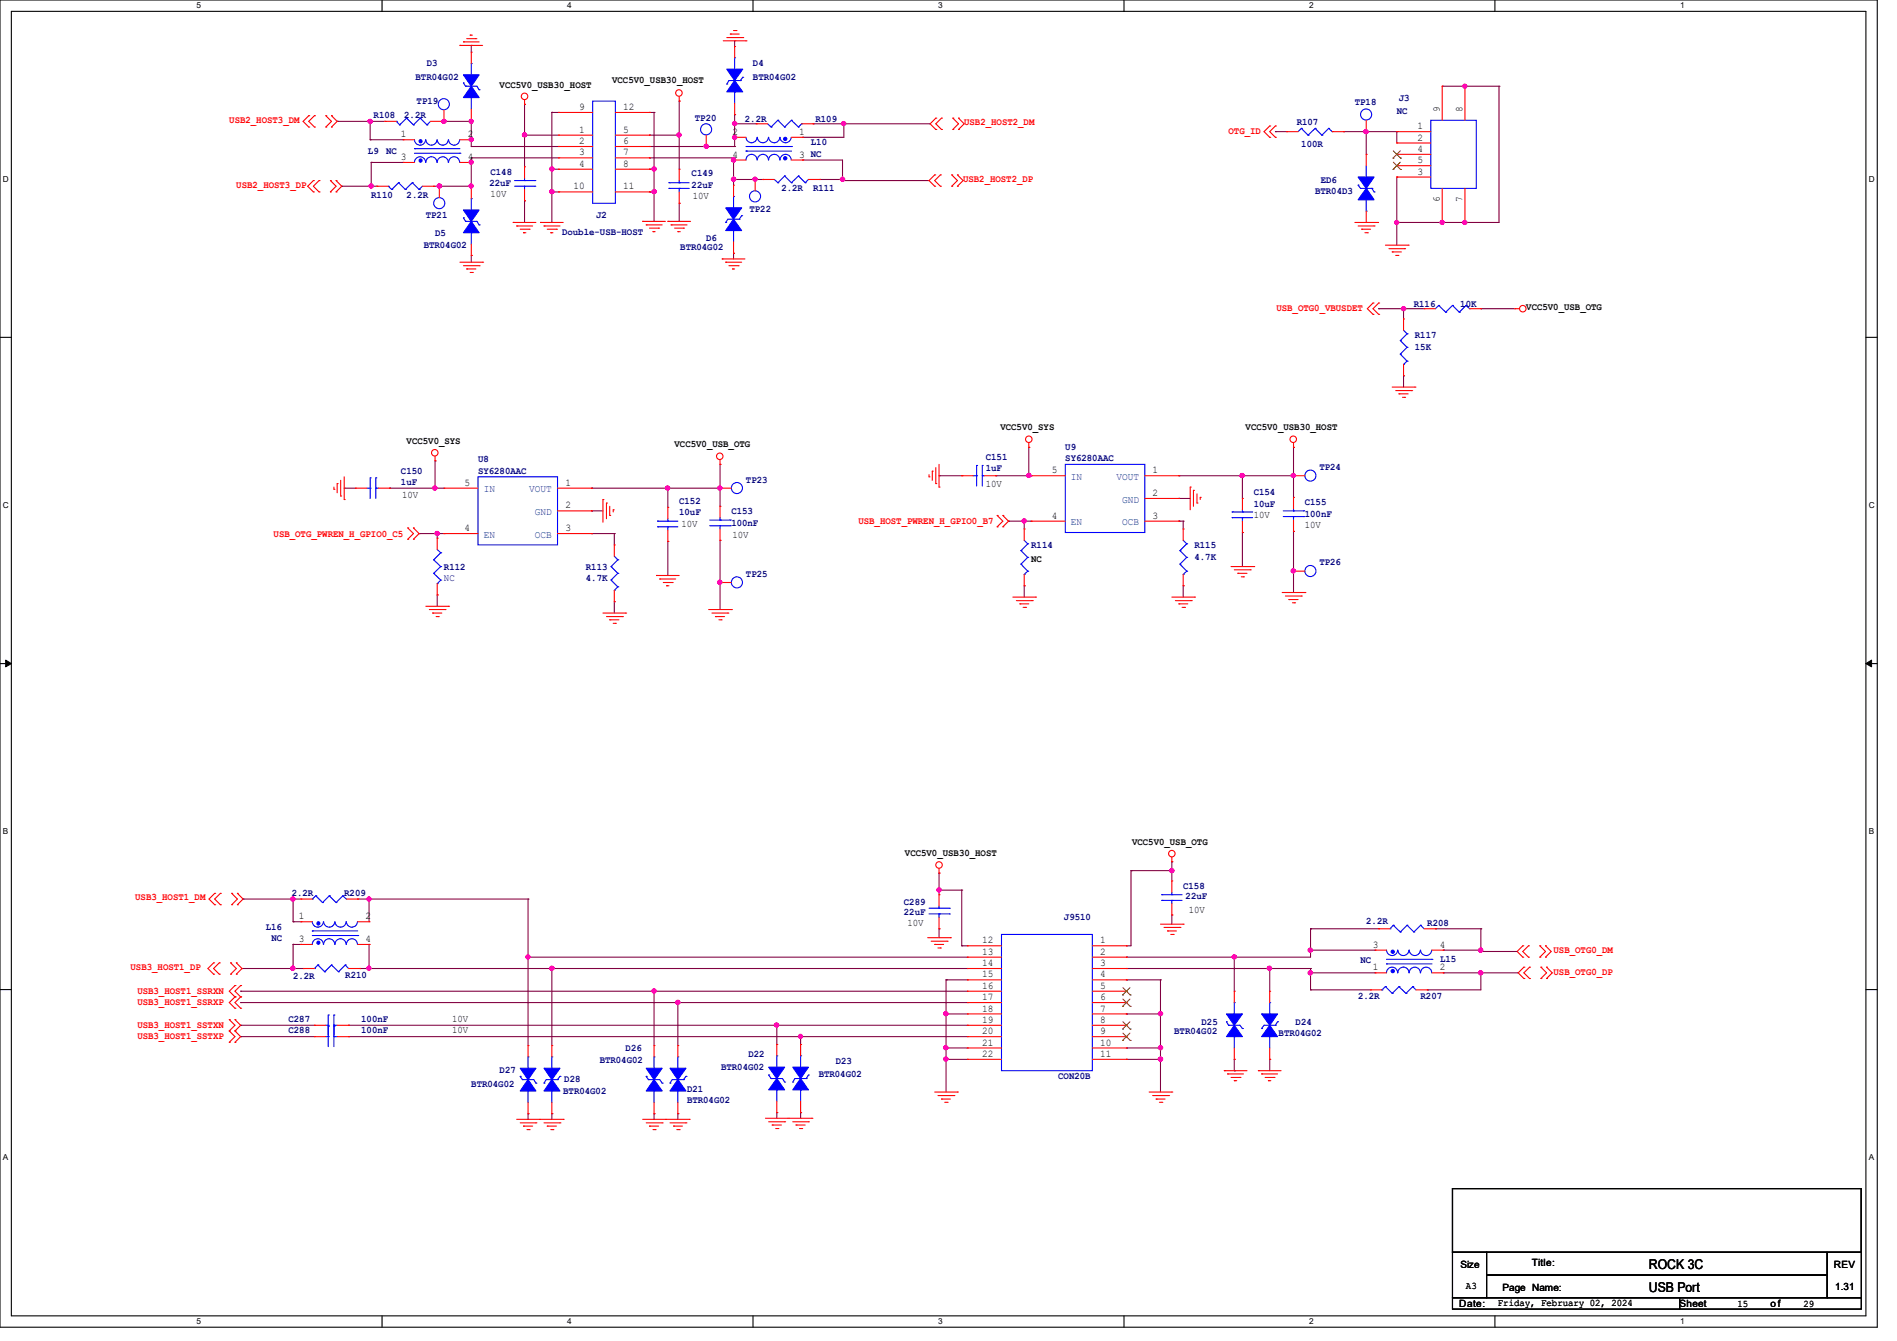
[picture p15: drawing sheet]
<svg xmlns="http://www.w3.org/2000/svg" width="297mm" height="210mm" viewBox="0 0 297 210" stroke-linecap="round" stroke-linejoin="round" font-family="sans-serif">
<defs><g id="words">
<g font-size="2.1">
<text x="258.2" y="202.3">USB Port</text>
<text x="258.2" y="198.8">ROCK 3C</text>
</g>
<g font-size="1.6" fill="#000080">
<text x="66.8" y="10.3">D3</text>
<text x="117.9" y="10.3">D4</text>
<text x="65.1" y="12.5">BTR04G02</text>
<text x="65.2" y="16.2">TP19</text>
<text x="117.9" y="12.5">BTR04G02</text>
<text x="212.1" y="16.4">TP18</text>
<text x="218.7" y="17.8">NC</text>
<text x="219" y="15.8">J3</text>
<text x="58.5" y="18.5">R108</text>
<text x="63.3" y="18.5">2.2R</text>
<text x="108.8" y="18.9">TP20</text>
<text x="116.6" y="19">2.2R</text>
<text x="127" y="22.8">L10</text>
<text x="127.7" y="19">R109</text>
<text x="203" y="19.6">R107</text>
<text x="203.7" y="22.9">100R</text>
<text x="57.6" y="24">L9</text>
<text x="60.4" y="24">NC</text>
<text x="76.6" y="29.2">22uF</text>
<text x="76.8" y="27.4">C148</text>
<text x="108.3" y="27.6">C149</text>
<text x="108.3" y="29.4">22uF</text>
<text x="122.3" y="29.9">2.2R</text>
<text x="127.3" y="29.9">R111</text>
<text x="206.8" y="28.7">ED6</text>
<text x="58.1" y="30.9">R110</text>
<text x="63.7" y="30.9">2.2R</text>
<text x="66.7" y="34.2">TP21</text>
<text x="93.3" y="34.2">J2</text>
<text x="117.3" y="33.3">TP22</text>
<text x="205.9" y="30.4">BTR04D3</text>
<text x="66.3" y="38.8">BTR04G02</text>
<text x="68.1" y="37">D5</text>
<text x="88" y="36.8">Double-USB-HOST</text>
<text x="106.5" y="39.2">BTR04G02</text>
<text x="110.6" y="37.7">D6</text>
<text x="221.4" y="48">R116</text>
<text x="221.5" y="53">R117</text>
<text x="228.6" y="48">10K</text>
<text x="221.5" y="54.8">15K</text>
<text x="166.8" y="70.4">U9</text>
<text x="62.8" y="74.2">C150</text>
<text x="62.8" y="75.9">1uF</text>
<text x="74.8" y="72.4">U8</text>
<text x="74.8" y="74.2">SY6280AAC</text>
<text x="116.8" y="75.6">TP23</text>
<text x="154.3" y="72">C151</text>
<text x="154.3" y="73.8">1uF</text>
<text x="166.8" y="72.2">SY6280AAC</text>
<text x="196.3" y="77.6">C154</text>
<text x="206.6" y="73.6">TP24</text>
<text x="106.3" y="78.9">C152</text>
<text x="106.3" y="80.7">10uF</text>
<text x="114.5" y="80.6">C153</text>
<text x="114.5" y="82.3">100nF</text>
<text x="196.3" y="79.3">10uF</text>
<text x="204.3" y="79.2">C155</text>
<text x="204.3" y="80.9">100nF</text>
<text x="69.5" y="89.3">R112</text>
<text x="91.7" y="89.3">R113</text>
<text x="161.5" y="85.9">R114</text>
<text x="187" y="85.9">R115</text>
<text x="187" y="87.7">4.7K</text>
<text x="206.6" y="88.6">TP26</text>
<text x="69.5" y="91">NC</text>
<text x="91.7" y="91.1">4.7K</text>
<text x="116.8" y="90.3">TP25</text>
<text x="45.7" y="140.3">2.2R</text>
<text x="53.9" y="140.3">R209</text>
<text x="141.5" y="141.7">C289</text>
<text x="141.5" y="143.3">22uF</text>
<text x="185.2" y="139.2">C158</text>
<text x="185.6" y="140.8">22uF</text>
<text x="41.6" y="145.6">L16</text>
<text x="42.5" y="147.4">NC</text>
<text x="166.6" y="144.1">J9510</text>
<text x="213.9" y="144.7">2.2R</text>
<text x="223.5" y="144.9">R208</text>
<text x="45.9" y="153.3">2.2R</text>
<text x="54.1" y="153.1">R210</text>
<text x="213" y="150.8">NC</text>
<text x="225.5" y="150.6">L15</text>
<text x="45.2" y="160.1">C287</text>
<text x="45.2" y="161.8">C288</text>
<text x="56.6" y="160.1">100nF</text>
<text x="56.6" y="161.8">100nF</text>
<text x="188.1" y="160.6">D25</text>
<text x="202.9" y="160.6">D24</text>
<text x="212.6" y="156.5">2.2R</text>
<text x="222.4" y="156.5">R207</text>
<text x="93.9" y="166.5">BTR04G02</text>
<text x="98" y="164.7">D26</text>
<text x="112.9" y="167.5">BTR04G02</text>
<text x="117.2" y="165.6">D22</text>
<text x="130.8" y="166.6">D23</text>
<text x="183.8" y="162">BTR04G02</text>
<text x="200.2" y="162.2">BTR04G02</text>
<text x="73.8" y="170.2">BTR04G02</text>
<text x="78.2" y="168.1">D27</text>
<text x="88.2" y="171.4">BTR04G02</text>
<text x="88.3" y="169.5">D28</text>
<text x="107.6" y="171.1">D21</text>
<text x="107.6" y="172.7">BTR04G02</text>
<text x="128.2" y="168.7">BTR04G02</text>
<text x="165.7" y="168.9">CON20B</text>
</g>
<g font-size="1.6">
<text x="78.2" y="13.7">VCC5V0_USB30_HOST</text>
<text x="90.7" y="17.2">9</text>
<text x="95.8" y="13">VCC5V0_USB30_HOST</text>
<text x="97.6" y="17.2">12</text>
<text x="225.4" y="17.6" transform="rotate(-90 225.4 17.6)">9</text>
<text x="229" y="17.6" transform="rotate(-90 229 17.6)">8</text>
<text x="62.8" y="21.5">1</text>
<text x="73.2" y="21.5">2</text>
<text x="90.7" y="20.8">1</text>
<text x="90.7" y="22.6">2</text>
<text x="97.6" y="20.8">5</text>
<text x="97.6" y="22.6">6</text>
<text x="114.7" y="21.1">2</text>
<text x="125.1" y="21.1">1</text>
<text x="221.9" y="20.2">1</text>
<text x="221.9" y="22">2</text>
<text x="221.9" y="23.8">4</text>
<text x="62.8" y="25.1">3</text>
<text x="73.2" y="25.1">4</text>
<text x="89.8" y="29.7">10</text>
<text x="90.7" y="24.3">3</text>
<text x="90.7" y="26.1">4</text>
<text x="97.6" y="24.3">7</text>
<text x="97.6" y="26.1">8</text>
<text x="97.6" y="29.7">11</text>
<text x="114.7" y="24.7">4</text>
<text x="125.1" y="24.7">3 NC</text>
<text x="221.9" y="27.3">3</text>
<text x="221.9" y="25.6">5</text>
<text x="76.8" y="30.9">10V</text>
<text x="108.5" y="31.1">10V</text>
<text x="225.4" y="31.6" transform="rotate(-90 225.4 31.6)">6</text>
<text x="229" y="31.6" transform="rotate(-90 229 31.6)">7</text>
<text x="239" y="48.6">VCC5V0_USB_OTG</text>
<text x="63.7" y="69.6">VCC5V0_SYS</text>
<text x="105.6" y="70.1">VCC5V0_USB_OTG</text>
<text x="156.6" y="67.4">VCC5V0_SYS</text>
<text x="195" y="67.4">VCC5V0_USB30_HOST</text>
<text x="72.7" y="76.1">5</text>
<text x="88.5" y="76.1">1</text>
<text x="154.3" y="76.2">10V</text>
<text x="164.7" y="74.1">5</text>
<text x="180.5" y="77.7">2</text>
<text x="180.5" y="74.1">1</text>
<text x="62.9" y="78">10V</text>
<text x="72.7" y="83.2">4</text>
<text x="88.5" y="83.2">3</text>
<text x="88.5" y="79.6">2</text>
<text x="106.7" y="82.5">10V</text>
<text x="164.7" y="81.2">4</text>
<text x="180.5" y="81.2">3</text>
<text x="196.3" y="81.1">10V</text>
<text x="204.3" y="82.7">10V</text>
<text x="114.7" y="84.2">10V</text>
<text x="161.5" y="88.1">NC</text>
<text x="141.7" y="134.1">VCC5V0_USB30_HOST</text>
<text x="177.2" y="132.3">VCC5V0_USB_OTG</text>
<text x="46.8" y="144">1</text>
<text x="57.2" y="144">2</text>
<text x="186.1" y="142.9">10V</text>
<text x="46.8" y="147.5">3</text>
<text x="57.2" y="147.5">4</text>
<text x="142.1" y="145.1">10V</text>
<text x="153.8" y="147.7">12</text>
<text x="153.8" y="149.5">13</text>
<text x="172.3" y="147.7">1</text>
<text x="172.3" y="149.5">2</text>
<text x="215" y="148.4">3</text>
<text x="225.4" y="148.4">4</text>
<text x="153.8" y="151.3">14</text>
<text x="153.8" y="153.1">15</text>
<text x="153.8" y="154.9">16</text>
<text x="172.3" y="151.3">3</text>
<text x="172.3" y="153.1">4</text>
<text x="172.3" y="154.9">5</text>
<text x="215" y="152">1</text>
<text x="225.4" y="152">2</text>
<text x="70.8" y="160">10V</text>
<text x="70.8" y="161.8">10V</text>
<text x="153.8" y="156.6">17</text>
<text x="153.8" y="158.4">18</text>
<text x="153.8" y="160.2">19</text>
<text x="153.8" y="162">20</text>
<text x="172.3" y="156.6">6</text>
<text x="172.3" y="158.4">7</text>
<text x="172.3" y="160.2">8</text>
<text x="172.3" y="162">9</text>
<text x="153.8" y="163.7">21</text>
<text x="153.8" y="165.5">22</text>
<text x="172.3" y="163.7">10</text>
<text x="172.3" y="165.5">11</text>
<text x="228.6" y="198.6">Size</text>
<text x="229.5" y="201.8">A3</text>
<text x="235.2" y="202.2">Page Name:</text>
<text x="239.9" y="198.2">Title:</text>
<text x="287.1" y="198.6">REV</text>
<text x="287.3" y="202">1.31</text>
<text x="228.5" y="204.7">Date:</text>
<text x="234.5" y="204.5">Friday, February 02, 2024</text>
<text x="263" y="204.7">Sheet</text>
<text x="272" y="204.6">15</text>
<text x="277.2" y="204.7">o f</text>
<text x="282.4" y="204.6">29</text>
</g>
<g font-size="1.6" fill="#f00">
<text x="35.9" y="19.2">USB2_HOST3_DM</text>
<text x="151" y="19.6">USB2_HOST2_DM</text>
<text x="192.4" y="21">OTG_ID</text>
<text x="37" y="29.4">USB2_HOST3_DP</text>
<text x="150.8" y="28.5">USB2_HOST2_DP</text>
<text x="199.9" y="48.7">USB_OTG0_VBUSDET</text>
<text x="134.4" y="82">USB_HOST_PWREN_H_GPIO0_B7</text>
<text x="42.8" y="84.1">USB_OTG_PWREN_H_GPIO0_C5</text>
<text x="21.2" y="141">USB3_HOST1_DM</text>
<text x="243.2" y="149.2">USB_OTG0_DM</text>
<text x="20.4" y="151.8">USB3_HOST1_DP</text>
<text x="21.5" y="155.6">USB3_HOST1_SSRXN</text>
<text x="243.2" y="152.7">USB_OTG0_DP</text>
<text x="21.5" y="157.4">USB3_HOST1_SSRXP</text>
<text x="21.5" y="160.9">USB3_HOST1_SSTXN</text>
<text x="21.5" y="162.7">USB3_HOST1_SSTXP</text>
</g>
<g font-size="1.6" fill="#004080">
<text x="75.7" y="77.1">IN</text>
<text x="82.8" y="77.1">VOUT</text>
<text x="167.7" y="75.1">IN</text>
<text x="174.8" y="75.1">VOUT</text>
<text x="83.7" y="80.6">GND</text>
<text x="167.7" y="82.3">EN</text>
<text x="175.7" y="82.3">OCB</text>
<text x="175.7" y="78.7">GND</text>
<text x="75.7" y="84.2">EN</text>
<text x="83.7" y="84.2">OCB</text>
</g>
<g font-size="1.3">
<text x="30.8" y="1.3">5</text>
<text x="88.8" y="1.3">4</text>
<text x="146.9" y="1.3">3</text>
<text x="205" y="1.3">2</text>
<text x="263.1" y="1.3">1</text>
<text x=".5" y="28.4">D</text>
<text x="292.6" y="28.4">D</text>
<text x=".5" y="79.5">C</text>
<text x="292.6" y="79.5">C</text>
<text x=".5" y="130.6">B</text>
<text x="292.6" y="130.6">B</text>
<text x=".5" y="181.7">A</text>
<text x="292.6" y="181.7">A</text>
<text x="30.8" y="207.4">5</text>
<text x="88.8" y="207.4">4</text>
<text x="146.9" y="207.4">3</text>
<text x="205" y="207.4">2</text>
<text x="263.1" y="207.4">1</text>
</g>
</g></defs>
<path d="M0 0h293.9v207.9h-293.9zM1.8 1.8h290.3v204.3h-290.3z" fill="none" stroke="#000" stroke-width=".17"/>
<g fill="#fff">
<path d="M30.8 .2h.7v1.4h-.7z"/>
<path d="M30.8 206.2h.7v1.4h-.7z"/>
</g>
<path d="M59.8 0v1.8M59.8 206.1v1.8" fill="none" stroke="#000" stroke-width=".17"/>
<g fill="#fff">
<path d="M88.8 .2h.7v1.4h-.7z"/>
<path d="M88.8 206.2h.7v1.4h-.7z"/>
</g>
<path d="M117.9 0v1.8M117.9 206.1v1.8" fill="none" stroke="#000" stroke-width=".17"/>
<g fill="#fff">
<path d="M146.9 .2h.7v1.4h-.7z"/>
<path d="M146.9 206.2h.7v1.4h-.7z"/>
</g>
<path d="M176 0v1.8M176 206.1v1.8" fill="none" stroke="#000" stroke-width=".17"/>
<g fill="#fff">
<path d="M205 .2h.7v1.4h-.7z"/>
<path d="M205 206.2h.7v1.4h-.7z"/>
</g>
<path d="M234.1 0v1.8M234.1 206.1v1.8" fill="none" stroke="#000" stroke-width=".17"/>
<g fill="#fff">
<path d="M263.1 .2h.6v1.4h-.6z"/>
<path d="M263.1 206.2h.6v1.4h-.6z"/>
<path d="M.5 27.3h.9v1.4h-.9z"/>
<path d="M292.6 27.3h.9v1.4h-.9z"/>
<path d="M.5 78.4h.9v1.4h-.9z"/>
<path d="M292.6 78.4h.9v1.4h-.9z"/>
</g>
<path d="M0 52.8h1.8M292.1 52.8h1.8" fill="none" stroke="#000" stroke-width=".17"/>
<g fill="#fff">
<path d="M.5 129.5h.8v1.4h-.8z"/>
<path d="M292.6 129.5h.8v1.4h-.8z"/>
</g>
<path d="M0 103.9h1.8M292.1 103.9h1.8" fill="none" stroke="#000" stroke-width=".17"/>
<path d="M.9 103.4l.9 .5-.9 .5zM292.1 103.9l.9-.5v1z" fill="#000" stroke="#000" stroke-width=".16"/>
<g fill="#fff">
<path d="M.5 180.5h.8v1.4h-.8z"/>
<path d="M292.6 180.5h.8v1.4h-.8z"/>
</g>
<path d="M0 155h1.8M292.1 155h1.8M227.4 186.1h64v10h-64zM227.4 196.1h5.3v7.1h-5.3zM232.7 196.1h53.4v3.6h-53.4zM232.7 199.7h53.4v3.5h-53.4zM286.1 196.1h5.3v7.1h-5.3zM227.4 203.2h35.6v1.8h-35.6zM263 203.2h28.4v1.8h-28.4z" fill="none" stroke="#000" stroke-width=".17"/>
<g fill="none" stroke="#800040" stroke-width=".17">
<path d="M52.8 19h.1M52.8 19h7.5M58 19h.1M58 19v2.9M69.2 19h4.6M69.5 19h.1M73.8 18.8h.1M73.8 7.1h.1M73.8 19h.1M73.8 7.1v1.1M73.8 18.8v4.1M82.1 16.3h.1"/>
<path d="M82.1 16.3v9.8M86.4 17.6h.1M86.4 17.6h1.1M86.4 17.6v17.2M101.7 17.6h.1M101.7 17.6h.7M102.4 17.6h.1M102.4 17.6v17.1M106.3 15.8h.1M106.3 15.8v10.7M115 17.9h.1M115 6.4h.1"/>
<path d="M115 19.4h.1M115 19.4h3.4M115 6.4v.9M115 17.9v5M127.3 19.4h.1M127.3 19.4h18.3M132.1 19.4h.1M132.1 19.4v2.1h-6.4M225.8 13.5h.1M225.8 13.5h8.9M229.4 13.5h.1M234.7 13.5h.1"/>
<path d="M234.7 13.5v21.3h-16M53.5 29.2h.1M53.5 29.2h5.5M58 21.9h.1M58 21.9h5.1M58.1 25.4h.1M58.1 29.2h.1M58.1 25.4h5M58.1 25.4v3.8M67.9 29.2h5.9M68.8 29.2h.1M73.8 24.7h.1"/>
<path d="M73.8 22.9h.1M73.8 29.2h.1M73.8 21.9h.1M73.8 25.4h.1M73.8 24.7h13.7M73.8 24.7v4.6M73.8 22.9h13.7M82.1 21.2h.1M82.1 31.5h.1M82.1 31.5v3.3M82.1 21.2h5.4M86.4 30.1h.1"/>
<path d="M86.4 26.5h.1M86.4 30.1h1.1M86.4 26.5h1.1M101.7 30.1h.1M101.7 26.5h.1M101.7 24.7h.1M101.7 21.2h.1M101.7 30.1h.7M101.7 24.7h13.2M101.7 22.9h13.3M101.7 26.5h.7M101.7 21.2h4.6"/>
<path d="M102.4 30.1h.1M102.4 26.5h.1M106.3 31.8h.1M106.3 21.2h.1M106.3 31.8v2.9M110.6 22.9h.1M114.9 39.7h.1M114.9 24.7h.1M114.9 28.1h.1M114.9 25.1h.1M114.9 28.1h4.6M114.9 24.7v4.3"/>
<path d="M114.9 39.7v.9M115 21.5h.1M115 22.9h.1M118.2 28.1h.1M119.5 28.1h.1M125.7 21.5h.1M125.7 25.1h.1M125.7 25.1h6.2v3.2M128.4 28.1h.1M128.4 28.1h3.5M131.9 28.1h.1M131.9 28.3h.1"/>
<path d="M131.9 28.3h13.6M199.7 20.6h.1M199.7 20.6h1.8M210.4 20.6h.1M210.4 20.6h8.3M213.9 20.6h.1M213.9 20.6v3.6M218.7 27.7h.1M218.7 20.6h.1M218.7 34.8h.1M218.7 20.6v1.8M218.7 27.7v10.7"/>
<path d="M225.8 34.8h.1M229.4 34.8h.1M73.8 40h.1M73.8 40v1.1M215.9 48.3h.1M215.9 48.3h7.1M219.8 48.3h.1M219.8 58.8h.1M219.8 48.3v1.7M219.8 58.8v1.8M231.9 48.3h.1M231.9 48.3h5.3"/>
<path d="M53.9 76.5h.1M53.9 76.5h1.8M61 76.5h.1M61 76.5h8.5M68.1 72.2h.1M68.1 76.5h.1M68.1 72.2v4.3M92.6 76.5h.1M92.6 76.5h20.1M104.6 76.5h.1M104.6 76.5v3M112.7 76.5h.1"/>
<path d="M112.7 72.7h.1M112.7 72.7v6.6M147 74.5h.1M147 74.5h3.6M155.9 74.5h.1M155.9 74.5h5.6M161.1 70.1h.1M161.1 74.5h.1M161.1 70.1v4.4M184.6 74.5h.1M184.6 78.1h.1M184.6 74.5h17.9"/>
<path d="M184.6 78.1h1.8M194.5 74.5h.1M194.5 74.5v3.6M202.5 74.5h.1M202.5 70.1h.1M202.5 70.1v7.8M65.6 83.6h.1M65.6 83.6h3.9M68.5 93.2h.1M68.5 83.6h.1M68.5 83.6v.7M68.5 93.2v1.8"/>
<path d="M92.6 83.6h.1M92.6 80h.1M92.6 83.6h3.6M92.6 80h1.8M96.2 94.2h.1M96.2 83.6h.1M96.2 83.6v1.7M96.2 94.2v1.8M104.6 84.8h.1M104.6 84.8v5.3M112.7 84.6h.1M112.7 91.2h.1"/>
<path d="M112.7 84.6v10.9M157.9 81.6h.1M157.9 81.6h3.6M160.4 91.7h.1M160.4 81.6h.1M160.4 81.6v1.2M160.4 91.7v1.8M184.6 81.6h.1M184.6 81.6h.7M185.3 91.7h.1M185.3 81.6h.1M185.3 81.6v1.2"/>
<path d="M185.3 91.7v1.8M194.5 83.4h.1M194.5 83.4v5.3M202.5 83.2h.1M202.5 89.5h.1M202.5 83.2v9.6M147 136.7h.1M147 139.4h.1M147 136.7v3.4M147 139.4h3.6M150.6 139.4h.1M150.6 139.4v8.7"/>
<path d="M177.1 136.4h.1M177.1 136.4h6.4M177.1 136.4v11.7h-.7M183.5 135h.1M183.5 136.4h.1M183.5 135v3M37.7 157h.1M37.7 155.2h.1M37.7 155.2h113.8M37.7 157h113.8M37.9 151.7h.1M37.9 151.7h9.6"/>
<path d="M38.1 140.8h.1M38.1 140.8h9M45.9 147.9h.1M45.9 144.4h.1M45.9 140.8h.1M45.9 151.7h.1M45.9 147.9h1.2M45.9 140.8v3.6M45.9 147.9v3.8M45.9 144.4h1.2M56 140.8h.1M56 140.8h26.7"/>
<path d="M56.3 151.7h.1M56.3 151.7h95.2M57.8 147.9h.1M57.8 140.8h.1M57.8 151.7h.1M57.8 140.8v3.6M57.8 147.9v3.8M82.7 149.9h.1M82.7 140.8h.1M82.7 149.9h68.8M82.7 140.8v22.9M86.4 151.7h.1"/>
<path d="M86.4 151.7v12M102.4 155.2h.1M102.4 155.2v8.5M106.1 157h.1M106.1 157v6.7M147 145.5h.1M147 145.5v1.4M148.1 153.5h.1M148.1 158.8h.1M148.1 153.5v17.5M148.1 153.5h3.4M148.1 158.8h3.4"/>
<path d="M150.6 148.1h.1M150.6 148.1h.9M176.4 149.9h.1M176.4 151.7h.1M176.4 148.1h.1M176.4 153.5h.1M176.4 158.8h.1M176.4 151.7h28.8M176.4 153.5h5.3M176.4 158.8h5.3M181.7 153.5h.1M181.7 158.8h.1"/>
<path d="M181.7 153.5v17.5M183.5 143.3h.1M183.5 143.3v1.4M193.3 149.9h.1M193.3 149.9v5.3M198.8 151.7h.1M198.8 151.7v3.5M205.2 148.8h.1M205.2 145.5h.1M205.2 152.4h.1M205.2 155h.1M205.2 151.7h.1"/>
<path d="M205.2 145.5v4.4h-28.8M205.2 151.7v3.3M205.2 148.8h10.1M205.2 145.5h10.7M205.2 152.4h10.1M205.2 155h9.4M223.5 155h.1M224.7 145.5h.1M224.7 145.5h7.2M226 148.8h.1M226 152.4h.1M226 148.8h5.9"/>
<path d="M226 152.4h11.7M231.9 145.5h.1M231.9 149h.1M231.9 152.4h.1M231.9 148.8h.1M231.9 145.5v3.5M231.9 152.4v2.6h-8.4M231.9 149h5.6M37.7 162.3h.1M37.7 160.6h.1M37.7 160.6h11.5M37.7 162.3h11.5"/>
<path d="M54.6 162.3h.1M54.6 160.6h.1M54.6 160.6h96.9M54.6 162.3h96.9M82.7 174.4h.1M82.7 174.4v.9M86.4 174.4h.1M86.4 174.4v.9M102.4 174.4h.1M102.4 174.4v.9M106.1 174.4h.1M106.1 174.4v.9"/>
<path d="M121.6 174.2h.1M121.6 160.6h.1M121.6 160.6v3M121.6 174.2v.9M125.3 174.2h.1M125.3 162.3h.1M125.3 162.3v1.3M125.3 174.2v.9M148.1 165.9h.1M148.1 164.1h.1M148.1 165.9h3.4M148.1 164.1h3.4"/>
<path d="M176.4 164.1h.1M176.4 165.9h.1M176.4 165.9h5.3M176.4 164.1h5.3M181.7 164.1h.1M181.7 165.9h.1M193.3 165.9h.1M193.3 167.7h.1M193.3 165.9v1.8M193.3 167.7h.2M198.8 165.9h.1M198.8 165.9v1.8"/>
</g>
<g fill="#f0f" stroke="#f0f" stroke-width=".17">
<circle cx="219.8" cy="48.3" r=".33"/>
<circle cx="202.5" cy="74.5" r=".33"/>
<circle cx="194.5" cy="74.5" r=".33"/>
<circle cx="161.1" cy="74.5" r=".33"/>
<circle cx="68.1" cy="76.4" r=".33"/>
<circle cx="68.4" cy="83.5" r=".32"/>
<circle cx="112.7" cy="76.4" r=".33"/>
<circle cx="104.5" cy="76.4" r=".33"/>
<circle cx="82.1" cy="21.1" r=".33"/>
<circle cx="58" cy="19" r=".33"/>
<circle cx="86.4" cy="30" r=".33"/>
<circle cx="86.4" cy="26.5" r=".33"/>
<circle cx="102.4" cy="30" r=".33"/>
<circle cx="102.4" cy="26.5" r=".33"/>
<circle cx="132.1" cy="19.3" r=".33"/>
<circle cx="118.2" cy="28.1" r=".32"/>
<circle cx="106.3" cy="21.1" r=".33"/>
<circle cx="225.8" cy="34.8" r=".32"/>
<circle cx="218.7" cy="34.8" r=".32"/>
<circle cx="229.3" cy="34.8" r=".32"/>
<circle cx="229.3" cy="13.5" r=".32"/>
<circle cx="213.9" cy="20.6" r=".33"/>
<circle cx="114.9" cy="28.1" r=".33"/>
<circle cx="114.9" cy="25.1" r=".33"/>
<circle cx="115" cy="21.5" r=".33"/>
<circle cx="131.9" cy="28.1" r=".33"/>
<circle cx="115" cy="19.3" r=".33"/>
<circle cx="73.8" cy="21.8" r=".32"/>
<circle cx="73.8" cy="19" r=".32"/>
<circle cx="73.8" cy="29.1" r=".32"/>
<circle cx="73.8" cy="25.4" r=".32"/>
<circle cx="58.1" cy="29.1" r=".33"/>
<circle cx="68.8" cy="29.1" r=".33"/>
<circle cx="69.5" cy="19" r=".33"/>
<circle cx="110.6" cy="22.9" r=".33"/>
<circle cx="112.7" cy="91.2" r=".33"/>
<circle cx="202.5" cy="89.4" r=".33"/>
<circle cx="193.3" cy="149.9" r=".33"/>
<circle cx="205.2" cy="148.8" r=".33"/>
<circle cx="198.8" cy="151.6" r=".33"/>
<circle cx="231.8" cy="152.4" r=".33"/>
<circle cx="45.9" cy="151.6" r=".33"/>
<circle cx="45.9" cy="140.8" r=".33"/>
<circle cx="102.4" cy="155.2" r=".33"/>
<circle cx="121.6" cy="160.5" r=".33"/>
<circle cx="125.3" cy="162.3" r=".32"/>
<circle cx="86.4" cy="151.6" r=".33"/>
<circle cx="82.7" cy="149.9" r=".32"/>
<circle cx="57.8" cy="151.6" r=".32"/>
<circle cx="57.8" cy="140.8" r=".32"/>
<circle cx="106.1" cy="157" r=".33"/>
<circle cx="183.5" cy="136.4" r=".33"/>
<circle cx="147" cy="139.4" r=".33"/>
<circle cx="148.1" cy="165.9" r=".33"/>
<circle cx="148.1" cy="158.7" r=".33"/>
<circle cx="148.1" cy="164.1" r=".33"/>
<circle cx="231.8" cy="148.8" r=".33"/>
<circle cx="205.2" cy="152.4" r=".33"/>
<circle cx="181.7" cy="158.8" r=".33"/>
<circle cx="181.7" cy="164.1" r=".33"/>
<circle cx="181.7" cy="165.9" r=".33"/>
<circle cx="160.4" cy="81.6" r=".33"/>
</g>
<g fill="none" stroke="#f00" stroke-width=".17">
<path d="M48.3 19.9h.1M48.3 18.1h.1M48.3 18.1l-.8 .9 .8 .9M49.2 19.9h.1M49.2 18.1h.1M49.2 18.1l-.9 .9 .9 .9M51 19.9h.1M51 18.1h.1M51 18.1l.9 .9-.9 .9M51.9 18.1h.1M51.9 19.9h.1M51.9 18.1l.9 .9-.9 .9"/>
<path d="M60.3 19h.1M60.3 19h1.8M67.4 19h1.8M69.2 19h.1M69.5 19h.1M69.5 17.2v1.8M72 7.1h.1M72 7.1h3.6M72.6 6.6h.1M72.6 6.6h2.4M73.1 6.1h1.4M73.6 5.5h.1"/>
<path d="M73.6 5.5h.4M73.8 18.8h.1M73.8 8.2h.1M73.8 8.2v1.7M73.8 17.1v1.7M74.5 6.1h.1M82.1 16.3h.1M82.1 15.7v.6M87.5 17.6h.1M87.5 17.6h5.3M96.4 17.6h5.3M101.7 17.6h.1"/>
<path d="M106.3 15.8h.1M106.3 15.1v.7M113.2 6.4h3.6M113.8 5.9h2.5M114.3 5.3h.1M114.3 5.3h1.4M114.9 4.8h.3M115 17.9h.1M115 7.3h.1M115 7.3v1.8M115 16.2v1.7M115.2 4.8h.1"/>
<path d="M116.3 5.9h.1M116.8 6.4h.1M118.4 19.4h.1M118.4 19.4h1.8M125.5 19.4h1.8M127.3 19.4h.1M146.5 18.5h.1M146.5 18.5l-.9 .9 .9 .9M147.4 18.5h.1M147.4 18.5l-.9 .9 .9 .9M149.2 18.5h.1M149.2 18.5l.9 .9-.9 .9"/>
<path d="M150.1 18.5h.1M150.1 18.5l.9 .9-.9 .9M198.8 19.7h.1M198.8 19.7l-.9 .9 .9 .9M199.7 19.7h.1M199.7 19.7l-.9 .9 .9 .9M213.9 18.8v1.8M225.8 13.5h.1M225.8 13.5v5.3M229.4 13.5h.1M229.4 13.5v5.3M49.1 30.1h.1"/>
<path d="M49.1 28.3h.1M49.1 28.3l-.9 .9 .9 .9M50 30.1h.1M50 28.3h.1M50 28.3l-.9 .9 .9 .9M51.7 30.1h.1M51.7 28.3h.1M51.7 28.3l.9 .9-.9 .9M52.6 28.3h.1M52.6 30.1h.1M52.6 28.3l.9 .9-.9 .9M59 29.2h.1"/>
<path d="M59 29.2h1.8M63.1 21.9h.1M63.1 25.4h.1M63.1 21.9h1.8M63.1 25.4h1.8M66.1 29.2h1.8M67.9 29.2h.1M68.8 29.2h.1M68.8 29.2v1.7M72 21.9h1.8M72 25.4h1.8M73.8 29.3h.1"/>
<path d="M73.8 21.9h.1M73.8 25.4h.1M73.8 29.3v1.8M73.8 38.2v1.8M80.3 34.8h.1M80.3 34.8h3.6M80.9 35.4h.1M80.9 35.4h2.5M81.4 35.9h1.4M82 36.4h.1M82 36.4h.3M82.1 26.1h.1"/>
<path d="M82.1 31.5h.1M82.1 26.1v1.8M82.1 29.7v1.8M82.8 35.9h.1M84.6 34.8h.1M84.6 34.8h3.6M85.2 35.4h.1M85.2 35.4h2.5M85.7 35.9h1.4M86.2 36.4h.1M86.2 36.4h.4M87.1 35.9h.1"/>
<path d="M87.5 21.2h.1M87.5 22.9h.1M87.5 24.7h.1M87.5 26.5h.1M87.5 30.1h.1M87.5 21.2h5.3M87.5 22.9h5.3M87.5 24.7h5.3M87.5 26.5h5.3M87.5 30.1h5.3M96.4 21.2h5.3M96.4 22.9h5.3"/>
<path d="M96.4 24.7h5.3M96.4 26.5h5.3M96.4 30.1h5.3M100.6 34.7h.1M100.6 34.7h3.6M101.2 35.2h.1M101.2 35.2h2.5M101.7 21.2h.1M101.7 22.9h.1M101.7 24.7h.1M101.7 26.5h.1M101.7 30.1h.1"/>
<path d="M101.7 35.7h1.4M102.2 36.3h.1M102.2 36.3h.4M103.1 35.7h.1M104.6 34.7h.1M104.6 34.7h3.5M105.1 35.2h.1M105.1 35.2h2.5M105.6 35.7h1.4M106.1 36.3h.1M106.1 36.3h.4M106.3 26.5h.1"/>
<path d="M106.3 31.8h.1M106.3 26.5v1.8M106.3 30.1v1.7M107 35.7h.1M110.6 22.9h.1M110.6 21.2v1.7M114.9 39.7h.1M114.9 29h.1M114.9 29v1.8M114.9 37.9v1.8M115 21.5h.1M115 25.1h.1"/>
<path d="M115 21.5h1.8M115 25.1h1.8M118.2 28.1h.1M118.2 28.1v1.8M119.5 28.1h.1M119.5 28.1h1.7M123.9 21.5h1.8M123.9 25.1h1.8M125.7 21.5h.1M125.7 25.1h.1M126.6 28.1h1.8M128.4 28.1h.1"/>
<path d="M146.3 27.4h.1M146.3 29.2h.1M146.3 27.4l-.8 .9 .8 .9M146.5 20.3h.1M147.2 29.2h.1M147.2 27.4h.1M147.2 27.4l-.9 .9 .9 .9M147.4 20.3h.1M149 29.2h.1M149 27.4h.1M149 27.4l.9 .9-.9 .9M149.2 20.3h.1"/>
<path d="M149.9 29.2h.1M149.9 27.4h.1M149.9 27.4l.9 .9-.9 .9M150.1 20.3h.1M198.8 21.5h.1M199.7 21.5h.1M201.5 20.6h.1M201.5 20.6h1.7M208.6 20.6h1.8M210.4 20.6h.1M212.1 34.8h3.6M212.6 35.4h2.5"/>
<path d="M213.2 35.9h.1M213.2 35.9h1.4M213.7 36.4h.4M213.9 24.2h.1M213.9 34.8h.1M213.9 20.6h.1M213.9 24.2v1.8M213.9 33.1v1.7M214.1 36.4h.1M215.1 35.4h.1M215.7 34.8h.1M216.9 38.4h3.6"/>
<path d="M217.5 38.9h2.4M218 39.5h.1M218 39.5h1.4M218.7 20.6h.1M218.7 22.4h.1M218.7 27.7h.1M218.7 26h.1M218.7 24.2h.1M218.7 20.6h5.3M218.7 22.4h5.3M218.7 27.7h5.3M218.7 26h5.3"/>
<path d="M218.7 24.2h5.3M219.9 38.9h.1M220.5 38.4h.1M225.8 34.8h.1M225.8 29.5v5.3M229.4 34.8h.1M229.4 29.5v5.3M72 41.1h3.6M72.6 41.6h2.4M73.1 42.1h.1M73.1 42.1h1.4M73.6 42.7h.4"/>
<path d="M73.8 40h.1M74 42.7h.1M75 41.6h.1M75.6 41.1h.1M113.1 40.6h.1M113.1 40.6h3.5M113.6 41.1h.1M113.6 41.1h2.5M114.1 41.6h1.5M114.7 42.1h.1M114.7 42.1h.3M115.6 41.6h.1"/>
<path d="M215 47.5h.1M215 49.2h.1M215 47.5l-.9 .8 .9 .9M215.9 47.5h.1M215.9 49.2h.1M215.9 47.5l-.9 .8 .9 .9M218.5 40h.4M218.9 40h.1M219.8 50h.1M219.8 58.8h.1M219.8 50v1.7M219.8 57.1v1.7"/>
<path d="M223 48.3h.1M223 48.3h1.7M230.1 48.3h1.8M231.9 48.3h.1M237.2 48.3h.1M237.2 48.3h.7M52.3 76.6h.1M52.3 76.3v.3M52.8 75.7h.1M52.8 75.7v1.5M53.3 77.7h.1M53.3 75.2v2.5"/>
<path d="M53.9 78.2h.1M53.9 74.7v3.5M55.7 76.5h.1M55.7 76.5h1.7M59.2 76.5h1.8M61 76.5h.1M68.1 72.2h.1M68.1 71.5v.7M69.5 76.5h.1M69.5 76.5h5.3M87.3 76.5h5.3M92.6 76.5h.1"/>
<path d="M94.4 78.2h.1M94.4 78.2v3.6M95 78.8h.1M95 78.8v2.4M95.5 79.3v1.4M96 79.8h.1M96 79.8v.4M104.6 79.5h.1M104.6 79.5v1.7M112.7 72.7h.1M112.7 79.3h.1M112.7 76.5h.1"/>
<path d="M112.7 72v.7M112.7 79.3v1.8M112.7 76.5h1.8M145.5 74.7h.1M145.5 74.3v.4M146 73.8h.1M146 73.8v1.4M146.5 75.7h.1M146.5 73.2v2.5M147 76.3h.1M147 72.7v3.6M150.6 74.5h.1"/>
<path d="M150.6 74.5h1.8M154.1 74.5h1.8M155.9 74.5h.1M161.1 70.1h.1M161.1 69.3v.8M161.5 74.5h.1M161.5 74.5h5.3M179.2 78.1h5.4M179.2 74.5h5.4M184.6 78.1h.1M184.6 74.5h.1M186.4 76.3h.1"/>
<path d="M186.4 76.3v3.5M186.9 76.8h.1M186.9 76.8v2.5M187.4 78.8h.1M187.4 77.3v1.5M187.9 77.9h.1M187.9 77.9v.3M194.5 78.1h.1M194.5 78.1v1.7M202.5 70.1h.1M202.5 77.9h.1M202.5 74.5h.1"/>
<path d="M202.5 69.3v.8M202.5 77.9v1.8M202.5 74.5h1.8M218 60.6h3.5M218.5 61.2h2.5M219 61.7h.1M219 61.7h1.5M219.6 62.2h.3M219.9 62.2h.1M221 61.2h.1M221.5 60.6h.1M63.8 82.7h.1"/>
<path d="M63.8 84.5h.1M63.8 82.7l.9 .9-.9 .9M64.7 84.5h.1M64.7 82.7h.1M64.7 82.7l.9 .9-.9 .9M66.7 95h3.5M67.2 95.5h2.5M67.7 96h.1M67.7 96h1.5M68.3 96.6h.3M68.5 84.3h.1M68.5 93.2h.1"/>
<path d="M68.5 84.3v1.8M68.5 91.4v1.8M68.6 96.6h.1M69.5 83.6h.1M69.5 83.6h5.3M69.7 95.5h.1M70.2 95h.1M87.3 83.6h5.3M87.3 80h5.3M92.6 83.6h.1M92.6 80h.1M94.4 96h3.6"/>
<path d="M95 96.6h2.5M95.5 97.1h.1M95.5 80.7h.1M95.5 97.1h1.4M96 97.6h.4M96.2 85.3h.1M96.2 94.2h.1M96.2 85.3v1.8M96.2 92.5v1.7M96.4 97.6h.1M97.5 96.6h.1M98 96h.1"/>
<path d="M102.8 90.1h.1M102.8 90.1h3.5M103.3 90.7h.1M103.3 90.7h2.5M103.8 91.2h1.4M104.4 91.7h.1M104.4 91.7h.3M104.6 84.8h.1M104.6 83v1.8M105.2 91.2h.1M111 95.5h3.5M111.5 96h2.5"/>
<path d="M112 96.6h.1M112 96.6h1.5M112.6 97.1h.3M112.7 84.6h.1M112.7 91.2h.1M112.7 82.8v1.8M112.7 91.2h1.8M112.9 97.1h.1M114 96h.1M114.5 95.5h.1M156.1 80.7h.1M156.1 82.5h.1"/>
<path d="M156.1 80.7l.9 .9-.9 .9M157 82.5h.1M157 80.7h.1M157 80.7l.9 .9-.9 .9M158.6 93.5h3.5M159.1 94.1h2.5M159.7 94.6h.1M159.7 94.6h1.4M160.2 95.1h.4M160.4 82.8h.1M160.4 91.7h.1M160.4 82.8v1.8"/>
<path d="M160.4 90v1.7M160.6 95.1h.1M161.5 81.6h.1M161.5 81.6h5.3M161.6 94.1h.1M162.1 93.5h.1M179.2 81.6h5.4M183.5 93.5h3.5M184 94.1h2.5M184.6 94.6h.1M184.6 81.6h.1M184.6 94.6h1.4"/>
<path d="M185.1 95.1h.4M185.3 82.8h.1M185.3 91.7h.1M185.3 82.8v1.8M185.3 90v1.7M185.5 95.1h.1M186.5 94.1h.1M187 93.5h.1M192.7 88.7h3.6M193.3 89.2h2.4M193.8 89.8h.1M193.8 89.8h1.4"/>
<path d="M194.4 90.3h.3M194.5 83.4h.1M194.5 81.6v1.8M194.7 90.3h.1M195.7 89.2h.1M196.3 88.7h.1M200.7 92.8h3.6M201.3 93.3h2.5M201.8 93.9h.1M201.8 93.9h1.4M202.4 94.4h.3M202.5 89.5h.1"/>
<path d="M202.5 83.2h.1M202.5 81.4v1.8M202.5 89.5h1.8M202.7 94.4h.1M203.8 93.3h.1M204.3 92.8h.1M33.6 139.9h.1M33.6 139.9l-.9 .9 .9 .9M34.5 139.9h.1M34.5 139.9l-.9 .9 .9 .9M36.3 139.9h.1M36.3 139.9l.9 .9-.9 .9"/>
<path d="M37.2 139.9h.1M37.2 139.9l.9 .9-.9 .9M147 136.7h.1M147 136v.7M183.5 135h.1M183.5 138h.1M183.5 134.2v.8M183.5 138v1.7M33.4 152.6h.1M33.4 150.8h.1M33.4 150.8l-.8 .9 .8 .9M33.6 141.7h.1"/>
<path d="M34.3 152.6h.1M34.3 150.8h.1M34.3 150.8l-.9 .9 .9 .9M34.5 141.7h.1M35.9 159.7h.1M35.9 159.7l.9 .9-.9 .9M36.1 152.6h.1M36.1 150.8h.1M36.1 150.8l.9 .9-.9 .9M36.3 141.7h.1M36.8 156.1h.1M36.8 157.9h.1"/>
<path d="M36.8 154.3h.1M36.8 159.7h.1M36.8 156.1l-.9 .9 .9 .9M36.8 154.3l-.9 .9 .9 .9M36.8 159.7l.9 .9-.9 .9M37 150.8h.1M37 152.6h.1M37 150.8l.9 .9-.9 .9M37.2 141.7h.1M37.7 156.1h.1M37.7 157.9h.1M37.7 154.3h.1"/>
<path d="M37.7 156.1l-.9 .9 .9 .9M37.7 154.3l-.9 .9 .9 .9M47.1 140.8h.1M47.1 144.4h.1M47.1 147.9h.1M47.1 147.9h1.8M47.1 140.8h1.8M47.1 144.4h1.8M47.5 151.7h.1M47.5 151.7h1.7M54.2 140.8h1.8M54.6 151.7h1.7"/>
<path d="M56 140.8h.1M56 147.9h1.8M56 144.4h1.8M56.3 151.7h.1M57.8 144.4h.1M57.8 147.9h.1M145.2 146.9h3.6M145.8 147.4h2.5M146.3 147.9h.1M146.3 147.9h1.4M146.9 148.5h.3M147 140.1h.1"/>
<path d="M147 145.5h.1M147 140.1v1.8M147 143.7v1.8M147.2 148.5h.1M148.3 147.4h.1M148.8 146.9h.1M151.5 148.1h.1M151.5 149.9h.1M151.5 151.7h.1M151.5 153.5h.1M151.5 155.2h.1M151.5 157h.1"/>
<path d="M151.5 158.8h.1M151.5 151.7h5.3M151.5 148.1h5.3M151.5 149.9h5.3M151.5 153.5h5.3M151.5 155.2h5.3M151.5 157h5.3M151.5 158.8h5.3M171 151.7h5.4M171 148.1h5.4M171 149.9h5.4M171 153.5h5.4"/>
<path d="M171 155.2h5.4M171 157h5.4M171 158.8h5.4M176.4 148.1h.1M176.4 149.9h.1M176.4 151.7h.1M176.4 153.5h.1M176.4 155.2h.1M176.4 157h.1M176.4 158.8h.1M181.7 144.7h3.6M182.2 145.2h2.5"/>
<path d="M182.8 145.8h.1M182.8 145.8h1.4M183.3 146.3h.4M183.5 143.3h.1M183.5 141.5v1.8M183.7 146.3h.1M184.7 145.2h.1M185.3 144.7h.1M193.3 155.2h.1M193.3 155.2v1.8M198.8 155.2h.1M198.8 155.2v1.8"/>
<path d="M214.6 155h.1M214.6 155h1.8M215.3 152.4h.1M215.3 148.8h.1M215.3 152.4h1.8M215.3 148.8h1.8M215.9 145.5h.1M215.9 145.5h1.7M221.7 155h1.8M223 145.5h1.7M223.5 155h.1M224.2 152.4h1.8"/>
<path d="M224.2 148.8h1.8M224.7 145.5h.1M226 152.4h.1M226 148.8h.1M238.4 148.1h.1M238.4 149.9h.1M238.4 148.1l-.9 .9 .9 .9M238.6 151.5h.1M238.6 153.2h.1M238.6 151.5l-.9 .9 .9 .8M239.3 149.9h.1M239.3 148.1h.1"/>
<path d="M239.3 148.1l-.9 .9 .9 .9M239.5 153.2h.1M239.5 151.5h.1M239.5 151.5l-.9 .9 .9 .8M241.1 149.9h.1M241.1 148.1h.1M241.1 148.1l.9 .9-.9 .9M241.3 153.2h.1M241.3 151.5h.1M241.3 151.5l.8 .9-.8 .8M242 149.9h.1M242 148.1h.1"/>
<path d="M242 148.1l.9 .9-.9 .9M242.1 153.2h.1M242.1 151.5h.1M242.1 151.5l.9 .9-.9 .8M35.9 161.5h.1M35.9 163.2h.1M35.9 161.5l.9 .8-.9 .9M36.8 163.2h.1M36.8 161.5h.1M36.8 161.5l.9 .8-.9 .9M49.2 160.6h.1M49.2 162.3h.1"/>
<path d="M49.2 160.6h1.8M49.2 162.3h1.8M52.8 160.6h1.8M52.8 162.3h1.8M54.6 160.6h.1M54.6 162.3h.1M80.9 175.3h3.6M81.4 175.9h2.5M82 176.4h.1M82 176.4h1.4M82.5 176.9h.3M82.7 174.4h.1"/>
<path d="M82.7 163.7h.1M82.7 163.7v1.8M82.7 172.6v1.8M82.8 176.9h.1M83.9 175.9h.1M84.5 175.3h.1M84.6 175.3h3.6M85.2 175.9h2.5M85.7 176.4h.1M85.7 176.4h1.4M86.2 176.9h.4M86.4 174.4h.1"/>
<path d="M86.4 163.7h.1M86.4 163.7v1.8M86.4 172.6v1.8M86.6 176.9h.1M87.7 175.9h.1M88.2 175.3h.1M100.6 175.3h3.6M101.2 175.9h2.5M101.7 176.4h.1M101.7 176.4h1.4M102.2 176.9h.4M102.4 174.4h.1"/>
<path d="M102.4 163.7h.1M102.4 163.7v1.8M102.4 172.6v1.8M102.6 176.9h.1M103.7 175.9h.1M104.2 175.3h.1M104.4 175.3h3.5M104.9 175.9h2.5M105.5 176.4h.1M105.5 176.4h1.3M106 176.9h.3M106.1 174.4h.1"/>
<path d="M106.1 163.7h.1M106.1 163.7v1.8M106.1 172.6v1.8M106.3 176.9h.1M107.4 175.9h.1M107.9 175.3h.1M119.8 175.1h3.6M120.4 175.7h2.5M120.9 176.2h.1M120.9 176.2h1.4M121.5 176.7h.3M121.6 174.2h.1"/>
<path d="M121.6 163.6h.1M121.6 163.6v1.8M121.6 172.5v1.7M121.8 176.7h.1M122.9 175.7h.1M123.4 175.1h.1M123.6 175.1h3.5M124.1 175.7h2.5M124.6 176.2h.1M124.6 176.2h1.5M125.2 176.7h.3M125.3 174.2h.1"/>
<path d="M125.3 163.6h.1M125.3 163.6v1.8M125.3 172.5v1.7M125.5 176.7h.1M126.6 175.7h.1M127.1 175.1h.1M146.3 171h3.6M146.9 171.6h2.5M147.4 172.1h.1M147.4 172.1h1.4M147.9 172.6h.4M148.3 172.6h.1"/>
<path d="M149.4 171.6h.1M149.9 171h.1M151.5 160.6h.1M151.5 162.3h.1M151.5 164.1h.1M151.5 165.9h.1M151.5 160.6h5.3M151.5 162.3h5.3M151.5 164.1h5.3M151.5 165.9h5.3M171 160.6h5.4M171 162.3h5.4"/>
<path d="M171 164.1h5.4M171 165.9h5.4M176.4 160.6h.1M176.4 162.3h.1M176.4 164.1h.1M176.4 165.9h.1M179.9 171h3.6M180.5 171.6h2.5M181 172.1h.1M181 172.1h1.4M181.5 172.6h.4M181.9 172.6h.1"/>
<path d="M183 171.6h.1M183.5 171h.1M191.7 167.7h.1M191.7 167.7h3.5M192.2 168.2h.1M192.2 168.2h2.5M192.7 168.7h1.4M193.3 169.2h.1M193.3 165.9h.1M193.3 169.2h.3M193.3 164.1v1.8M194.1 168.7h.1"/>
<path d="M197 167.7h.1M197 167.7h3.6M197.5 168.2h.1M197.5 168.2h2.5M198.1 168.7h1.4M198.6 169.2h.1M198.6 169.2h.4M198.8 165.9h.1M198.8 164.1v1.8M199.5 168.7h.1"/>
<circle cx="82.1" cy="15.1" r=".51"/>
<circle cx="106.3" cy="14.6" r=".51"/>
<circle cx="238.4" cy="48.3" r=".51"/>
<circle cx="68.1" cy="70.9" r=".51"/>
<circle cx="112.7" cy="71.5" r=".51"/>
<circle cx="161.1" cy="68.8" r=".51"/>
<circle cx="202.5" cy="68.8" r=".51"/>
<circle cx="147" cy="135.5" r=".51"/>
<circle cx="183.5" cy="133.7" r=".51"/>
</g>
<g fill="none" stroke="#00f" stroke-width=".17">
<path d="M62.1 19h.1M62.1 19l.5 .6M62.6 19.6h.1M63.7 18.5h.1M63.7 18.5l1 1.1M63.7 18.5l-1.1 1.1M64.7 19.6h.1M65.8 18.5h.1M65.8 18.5l1 1.1M65.8 18.5l-1.1 1.1M66.8 19.6h.1M67.4 19l-.6 .6"/>
<path d="M72.6 13h.1M72.6 13l.3 .5M72.9 13.5h.1M72.9 13.5h1.8l.3 .6M73.8 15.3h.1M73.8 9.9h.1M73.8 9.9v1.8M73.8 15.3v1.8M75 14.1h.1M92.8 15.8h3.6v16h-3.6zM113.8 13.2h.1M115 14.4h.1"/>
<path d="M115 9.1h.1M115 9.1v1.7M115 14.4v1.8M115.9 12.6h.1M115.9 12.6h-1.8l-.3 .6M116.3 12.1h.1M116.3 12.1l-.4 .5M120.2 19.4l.5 .5M120.7 19.9h.1M121.8 18.8h.1M121.8 18.8l-1.1 1.1M121.8 18.8l1.1 1.1"/>
<path d="M122.9 19.9h.1M123.9 18.8h.1M123.9 18.8l-1 1.1M123.9 18.8l1.1 1.1M125 19.9h.1M125.5 19.4h.1M125.5 19.4l-.5 .5M224 18.8h7.1v10.7h-7.1zM60.8 29.2h.1M60.8 29.2l.5 .5M61.3 29.7h.1M62.4 28.6h.1"/>
<path d="M62.4 28.6l1.1 1.1M62.4 28.6l-1.1 1.1M63.5 29.7h.1M64.6 28.6h.1M64.6 28.6l1 1.1M64.6 28.6l-1.1 1.1M64.9 21.9a.87 .87 0 0 0 .9 .8 .87 .87 0 0 0 .8-.8M64.9 23.3h.1M64.9 24h7.1M64.9 23.3h7.1M65.6 29.7h.1M66.1 29.2l-.5 .5"/>
<path d="M66.6 25.4a.87 .87 0 0 0-.8-.8 .87 .87 0 0 0-.9 .8M66.7 21.9a.87 .87 0 0 0 .8 .8 .87 .87 0 0 0 .9-.8M68.4 25.4a.87 .87 0 0 0-.9-.8 .87 .87 0 0 0-.8 .8M68.5 21.9a.87 .87 0 0 0 .8 .8 .87 .87 0 0 0 .9-.8M70.2 25.4a.87 .87 0 0 0-.9-.8 .87 .87 0 0 0-.8 .8M70.2 21.9a.87 .87 0 0 0 .9 .8 .87 .87 0 0 0 .9-.8M72 25.4a.87 .87 0 0 0-.9-.8 .87 .87 0 0 0-.9 .8M72 24h.1M72.6 34.1h.1M72.6 34.1l.3 .6M72.9 34.7h.1M72.9 34.7h1.8l.3 .5"/>
<path d="M73.8 36.4h.1M73.8 31.1h.1M73.8 31.1v1.8M73.8 36.4v1.8M75 35.2h.1M80.6 29.2h3.1M80.6 28.3h3.1M82.1 28.3h.1M82.1 29.2h.1M82.1 27.9v.4M82.1 29.2v.5M83.7 29.2h.1"/>
<path d="M83.7 28.3h.1M104.7 29.5h.1M104.7 28.6h.1M104.7 29.5h3.2M104.7 28.6h3.2M106.3 28.6h.1M106.3 29.5h.1M106.3 28.3v.3M106.3 29.5v.6M113.6 34.8h.1M114.9 36.1h.1M114.9 30.8h.1"/>
<path d="M114.9 30.8v1.8M114.9 36.1v1.8M115.7 34.3h.1M115.7 34.3h-1.7l-.4 .5M116.1 33.8h.1M116.1 33.8l-.4 .5M116.8 21.5a.87 .87 0 0 0 .9 .9 .87 .87 0 0 0 .8-.9M116.8 23.7h.1M116.8 23.7h7.1M116.8 22.9h7.1M118.5 25.1a.87 .87 0 0 0-.8-.9 .87 .87 0 0 0-.9 .9M118.6 21.5a.87 .87 0 0 0 .8 .9 .87 .87 0 0 0 .9-.9"/>
<path d="M120.3 25.1a.87 .87 0 0 0-.9-.9 .87 .87 0 0 0-.8 .9M120.4 21.5a.87 .87 0 0 0 .8 .9 .87 .87 0 0 0 .9-.9M121.2 28.1l.6 .5M121.8 28.6h.1M122.1 25.1a.87 .87 0 0 0-.9-.9 .87 .87 0 0 0-.8 .9M122.1 21.5a.87 .87 0 0 0 .9 .9 .87 .87 0 0 0 .9-.9M122.9 27.6h.1M122.9 27.6l-1.1 1M122.9 27.6l1 1M123.9 25.1a.87 .87 0 0 0-.9-.9 .87 .87 0 0 0-.9 .9M123.9 28.6h.1M123.9 22.9h.1"/>
<path d="M125 27.6h.1M125 27.6l-1.1 1M125 27.6l1.1 1M126.1 28.6h.1M126.6 28.1h.1M126.6 28.1l-.5 .5M203.8 20.1h.1M203.8 20.1l-.6 .5M203.8 20.1l1 1.1M204.8 21.2h.1M205.9 20.1h.1M205.9 20.1l-1.1 1.1"/>
<path d="M205.9 20.1l1.1 1.1M207 21.2h.1M208 20.1h.1M208 20.1l-1 1.1M208 20.1l.6 .5M208.6 20.6h.1M212.6 29h.1M212.6 29l.4 .5h1.8M213.9 27.7h.1M213.9 33.1h.1M213.9 26v1.7M213.9 31.3v1.8"/>
<path d="M214.8 29.5h.1M214.8 29.5l.3 .6M215.1 30.1h.1M219.2 53.3h.1M219.2 55.5h.1M219.2 53.3l1.1 1.1M219.2 55.5l1.1 1.1M219.8 57.1h.1M219.8 51.7l.5 .6M220.3 52.3h.1M220.3 54.4h.1M220.3 56.6h.1"/>
<path d="M220.3 52.3l-1.1 1M220.3 54.4l-1.1 1.1M220.3 56.6l-.5 .5M225.3 47.8h.1M225.3 47.8l-.6 .5M225.3 47.8l1.1 1.1M226.4 48.9h.1M227.4 47.8h.1M227.4 47.8l-1 1.1M227.4 47.8l1.1 1.1M228.5 48.9h.1M229.5 47.8h.1"/>
<path d="M229.5 47.8l-1 1.1M229.5 47.8l.6 .5M230.1 48.3h.1M57.4 76.5h.6M58 74.8h.1M58 76.5h.1M58 74.8v3.3M58.8 76.5h.1M58.8 74.8h.1M58.8 76.5h.4M58.8 74.8v3.3M74.8 74.7h12.5v10.6h-12.5z"/>
<path d="M152.4 74.5h.5M152.9 72.9h.1M152.9 74.5h.1M152.9 72.9v3.2M153.8 74.5h.1M153.8 72.9h.1M153.8 74.5h.3M153.8 72.9v3.2M166.8 72.7h12.4v10.7h-12.4zM194.5 79.8v.4M202.5 79.7v.3M67.9 87.7h.1"/>
<path d="M67.9 89.8h.1M67.9 87.7l1.1 1M67.9 89.8l1.1 1M68.5 91.4h.1M68.5 86.1l.5 .5M69 86.6h.1M69 88.7h.1M69 90.8h.1M69 86.6l-1.1 1.1M69 88.7l-1.1 1.1M69 90.8l-.5 .6M95.7 88.7h.1"/>
<path d="M95.7 90.8h.1M95.7 88.7l1 1.1M95.7 90.8l1 1.1M96.2 92.5h.1M96.2 87.1l.5 .6M96.7 87.7h.1M96.7 89.8h.1M96.7 91.9h.1M96.7 87.7l-1 1M96.7 89.8l-1 1M96.7 91.9l-.5 .6M103 82.5h.1"/>
<path d="M103 81.6h.1M103 82.5h3.1M103 81.6h3.1M104.6 81.6h.1M104.6 82.5h.1M104.6 81.2v.4M104.6 82.5v.5M111.1 82.3h3.2M111.1 81.4h3.2M112.7 81.4h.1M112.7 82.3h.1M112.7 81.1v.3"/>
<path d="M112.7 82.3v.5M114.3 82.3h.1M114.3 81.4h.1M159.9 86.2h.1M159.9 88.3h.1M159.9 86.2l1 1.1M159.9 88.3l1 1.2M160.4 90h.1M160.4 84.6l.5 .6M160.9 85.2h.1M160.9 87.3h.1M160.9 89.5h.1"/>
<path d="M160.9 85.2l-1 1M160.9 87.3l-1 1M160.9 89.5l-.5 .5M184.7 86.2h.1M184.7 88.3h.1M184.7 86.2l1.1 1.1M184.7 88.3l1.1 1.2M185.3 90h.1M185.3 84.6l.5 .6M185.8 85.2h.1M185.8 87.3h.1M185.8 89.5h.1"/>
<path d="M185.8 87.3l-1.1 1M185.8 85.2l-1.1 1M185.8 89.5l-.5 .5M192.9 81.1h.1M192.9 80.2h.1M192.9 81.1h3.2M192.9 80.2h3.2M194.5 80.2h.1M194.5 81.1h.1M194.5 81.1v.5M200.9 80.9h3.2M200.9 80h3.2"/>
<path d="M202.5 80h.1M202.5 80.9h.1M202.5 80.9v.5M204.1 80.9h.1M204.1 80h.1M183.5 139.7v.4M48.9 140.8h.1M48.9 144.4a.87 .87 0 0 0 .9 .8 .87 .87 0 0 0 .8-.8M48.9 145.8h.1M48.9 146.5h7.1M48.9 145.8h7.1M49.2 151.7h.1"/>
<path d="M49.4 140.3h.1M49.4 140.3l1.1 1.1M49.4 140.3l-.5 .5M49.8 151.1h.1M49.8 151.1l1 1.1M49.8 151.1l-.6 .6M50.5 141.4h.1M50.6 147.9a.87 .87 0 0 0-.8-.9 .87 .87 0 0 0-.9 .9M50.7 144.4a.87 .87 0 0 0 .8 .8 .87 .87 0 0 0 .9-.8M50.8 152.2h.1M51.4 159h.1M51.4 159v4.9"/>
<path d="M51.6 140.3h.1M51.6 140.3l1 1.1M51.6 140.3l-1.1 1.1M51.9 151.1h.1M51.9 151.1l1.1 1.1M51.9 151.1l-1.1 1.1M52.3 159h.1M52.3 159v4.9M52.4 147.9a.87 .87 0 0 0-.9-.9 .87 .87 0 0 0-.8 .9M52.5 144.4a.87 .87 0 0 0 .8 .8 .87 .87 0 0 0 .9-.8M52.6 141.4h.1M53 152.2h.1"/>
<path d="M53.7 140.3h.1M53.7 140.3l.5 .5M53.7 140.3l-1.1 1.1M54.1 151.1h.1M54.1 151.1l.5 .6M54.1 151.1l-1.1 1.1M54.2 147.9a.87 .87 0 0 0-.9-.9 .87 .87 0 0 0-.8 .9M54.2 144.4a.87 .87 0 0 0 .9 .8 .87 .87 0 0 0 .9-.8M56 147.9a.87 .87 0 0 0-.9-.9 .87 .87 0 0 0-.9 .9M56 146.5h.1M145.5 143.1h3.1M145.5 142.2h3.1"/>
<path d="M147 142.2h.1M147 143.1h.1M147 141.9v.3M147 143.1v.6M148.6 143.1h.1M148.6 142.2h.1M156.8 146.3h14.2v21.4h-14.2zM181.9 141h.1M181.9 140.1h.1M181.9 141h3.2M181.9 140.1h3.2M183.5 140.1h.1"/>
<path d="M183.5 141h.1M183.5 141v.5M193.3 157h.1M193.3 157v1.8M198.8 157h.1M198.8 157v1.8M216.4 155h.1M216.9 154.5h.1M216.9 154.5l1.1 1.1M216.9 154.5l-.5 .5M217.1 148.8a.87 .87 0 0 0 .9 .8 .87 .87 0 0 0 .8-.8M217.1 151h.1"/>
<path d="M217.1 150.2h7.1M217.1 151h7.1M217.1 152.4a.87 .87 0 0 1 .9-.9 .87 .87 0 0 1 .8 .9M217.6 145.5h.1M218 155.6h.1M218.1 144.9h.1M218.1 144.9l1.1 1.1M218.1 144.9l-.5 .6M218.9 152.4a.87 .87 0 0 1 .8-.9 .87 .87 0 0 1 .9 .9M218.9 148.8a.87 .87 0 0 0 .8 .8 .87 .87 0 0 0 .9-.8M219 154.5h.1M219 154.5l1.1 1.1"/>
<path d="M219 154.5l-1 1.1M219.2 146h.1M220.1 155.6h.1M220.3 144.9h.1M220.3 144.9l1.1 1.1M220.3 144.9l-1.1 1.1M220.6 148.8a.87 .87 0 0 0 .9 .8 .87 .87 0 0 0 .9-.8M220.6 152.4a.87 .87 0 0 1 .9-.9 .87 .87 0 0 1 .9 .9M221.2 154.5h.1M221.2 154.5l.5 .5M221.2 154.5l-1.1 1.1M221.4 146h.1"/>
<path d="M222.4 152.4a.87 .87 0 0 1 .9-.9 .87 .87 0 0 1 .9 .9M222.4 148.8a.87 .87 0 0 0 .9 .8 .87 .87 0 0 0 .9-.8M222.4 144.9h.1M222.4 144.9l.6 .6M222.4 144.9l-1 1.1M224.2 150.2h.1M51 160.6h.4M51 162.3h.4M51.4 160.6h.1M51.4 162.3h.1M51.4 160.7h.1M52.3 160.6h.1"/>
<path d="M52.3 160.7h.1M52.3 162.3h.1M52.3 160.6h.5M52.3 162.3h.5M81.4 168.6h.1M81.4 168.6l.4 .5M81.8 169.1h.1M81.8 169.1h1.8l.3 .5M82.7 170.9h.1M82.7 165.5h.1M82.7 165.5v1.8M82.7 170.9v1.7"/>
<path d="M83.9 169.6h.1M85.2 169.6h.1M86.4 170.9h.1M86.4 165.5h.1M86.4 165.5v1.8M86.4 170.9v1.7M87.3 169.1h.1M87.3 169.1h-1.8l-.3 .5M87.7 168.6h.1M87.7 168.6l-.4 .5M101.2 168.6h.1M101.2 168.6l.3 .5"/>
<path d="M101.5 169.1h.1M101.5 169.1h1.8l.4 .5M102.4 170.9h.1M102.4 165.5h.1M102.4 165.5v1.8M102.4 170.9v1.7M103.7 169.6h.1M104.9 169.6h.1M106.1 170.9h.1M106.1 165.5h.1M106.1 165.5v1.8M106.1 170.9v1.7"/>
<path d="M107 169.1h.1M107 169.1h-1.8l-.3 .5M107.4 168.6h.1M107.4 168.6l-.4 .5M120.4 168.4h.1M120.4 168.4l.3 .5M120.7 168.9h.1M120.7 168.9h1.8l.4 .6M121.6 170.7h.1M121.6 165.4h.1M121.6 165.4v1.7M121.6 170.7v1.8"/>
<path d="M122.9 169.5h.1M124.1 169.5h.1M125.3 170.7h.1M125.3 165.4h.1M125.3 165.4v1.7M125.3 170.7v1.8M126.2 168.9h.1M126.2 168.9h-1.7l-.4 .6M126.6 168.4h.1M126.6 168.4l-.4 .5M192 160h.1M192 160l.4 .6"/>
<path d="M192.4 160.6h.1M192.4 160.6h1.7l.4 .5M193.3 162.3h.1M193.3 162.3v1.8M194.5 161.1h.1M197.5 161.1h.1M198.8 162.3h.1M198.8 162.3v1.8M199.7 160.6h.1M199.7 160.6h-1.8l-.4 .5M200 160h.1M200 160l-.3 .6"/>
<circle cx="69.5" cy="16.3" r=".87"/>
<circle cx="213.9" cy="17.9" r=".87"/>
<circle cx="68.8" cy="31.8" r=".87"/>
<circle cx="110.6" cy="20.3" r=".87"/>
<circle cx="118.2" cy="30.8" r=".87"/>
<circle cx="115.4" cy="76.4" r=".87"/>
<circle cx="205.2" cy="74.5" r=".87"/>
<circle cx="115.4" cy="91.2" r=".87"/>
<circle cx="205.2" cy="89.4" r=".87"/>
</g>
<g fill="#00f" stroke="#00f" stroke-width=".17">
<path d="M102.4 169.1l1.3 1.8h-2.5z" fill-rule="evenodd"/>
<path d="M101.2 167.3h2.5l-1.3 1.8z" fill-rule="evenodd"/>
<path d="M73.8 34.7l1.2 1.7h-2.4z" fill-rule="evenodd"/>
<path d="M72.6 32.9h2.4l-1.2 1.8z" fill-rule="evenodd"/>
<path d="M106.1 169.1l1.3 1.8h-2.5z" fill-rule="evenodd"/>
<path d="M104.9 167.3h2.5l-1.3 1.8z" fill-rule="evenodd"/>
<path d="M121.6 168.9l1.3 1.8h-2.5z" fill-rule="evenodd"/>
<path d="M120.4 167.1h2.5l-1.3 1.8z" fill-rule="evenodd"/>
<path d="M193.3 160.6l1.2 1.7h-2.5z" fill-rule="evenodd"/>
<path d="M192 158.8h2.5l-1.2 1.8z" fill-rule="evenodd"/>
<path d="M212.6 27.7h2.5l-1.2 1.8z" fill-rule="evenodd"/>
<path d="M213.9 29.5l1.2 1.8h-2.5z" fill-rule="evenodd"/>
<path d="M73.8 13.5l1.2 1.8h-2.4z" fill-rule="evenodd"/>
<path d="M72.6 11.7h2.4l-1.2 1.8z" fill-rule="evenodd"/>
<path d="M198.8 160.6l1.2 1.7h-2.5z" fill-rule="evenodd"/>
<path d="M197.5 158.8h2.5l-1.2 1.8z" fill-rule="evenodd"/>
<path d="M125.3 168.9l1.3 1.8h-2.5z" fill-rule="evenodd"/>
<path d="M124.1 167.1h2.5l-1.3 1.8z" fill-rule="evenodd"/>
<path d="M82.7 169.1l1.2 1.8h-2.5z" fill-rule="evenodd"/>
<path d="M81.4 167.3h2.5l-1.2 1.8z" fill-rule="evenodd"/>
<path d="M114.9 34.3l1.2 1.8h-2.5z" fill-rule="evenodd"/>
<path d="M113.6 32.6h2.5l-1.2 1.7z" fill-rule="evenodd"/>
<path d="M86.4 169.1l1.3 1.8h-2.5z" fill-rule="evenodd"/>
<path d="M85.2 167.3h2.5l-1.3 1.8z" fill-rule="evenodd"/>
<path d="M115 12.6l1.3 1.8h-2.5z" fill-rule="evenodd"/>
<path d="M113.8 10.8h2.5l-1.3 1.8z" fill-rule="evenodd"/>
<circle cx="122.9" cy="21.8" r=".25"/>
<circle cx="122.9" cy="24.8" r=".25"/>
<circle cx="218.1" cy="152.1" r=".25"/>
<circle cx="218.1" cy="149.1" r=".25"/>
<circle cx="49.8" cy="144.6" r=".24"/>
<circle cx="49.8" cy="147.6" r=".24"/>
<circle cx="65.8" cy="22.1" r=".24"/>
<circle cx="65.8" cy="25.1" r=".24"/>
</g>
<g fill="none" stroke="#804000" stroke-width=".16">
<path d="M218.1 26.5h.1M218.1 24.8h.1M218.1 25.4l1.2 1.1M218.1 23.6l1.2 1.2M219.2 25.4l-1.1 1.1M219.2 23.6l-1.1 1.2M219.3 26.5h.1M219.3 24.8h.1M175.8 155.8h.1M175.8 157.6h.1M175.8 154.7l1.2 1.1M175.8 156.5l1.2 1.1"/>
<path d="M176.9 154.7l-1.1 1.1M176.9 156.5l-1.1 1.1M177 155.8h.1M177 157.6h.1M175.8 161.2h.1M175.8 162.9h.1M175.8 160l1.2 1.2M175.8 161.8l1.2 1.1M176.9 160l-1.1 1.2M176.9 161.8l-1.1 1.1M177 161.2h.1M177 162.9h.1"/>
</g>
<use href="#words"/>
</svg>
